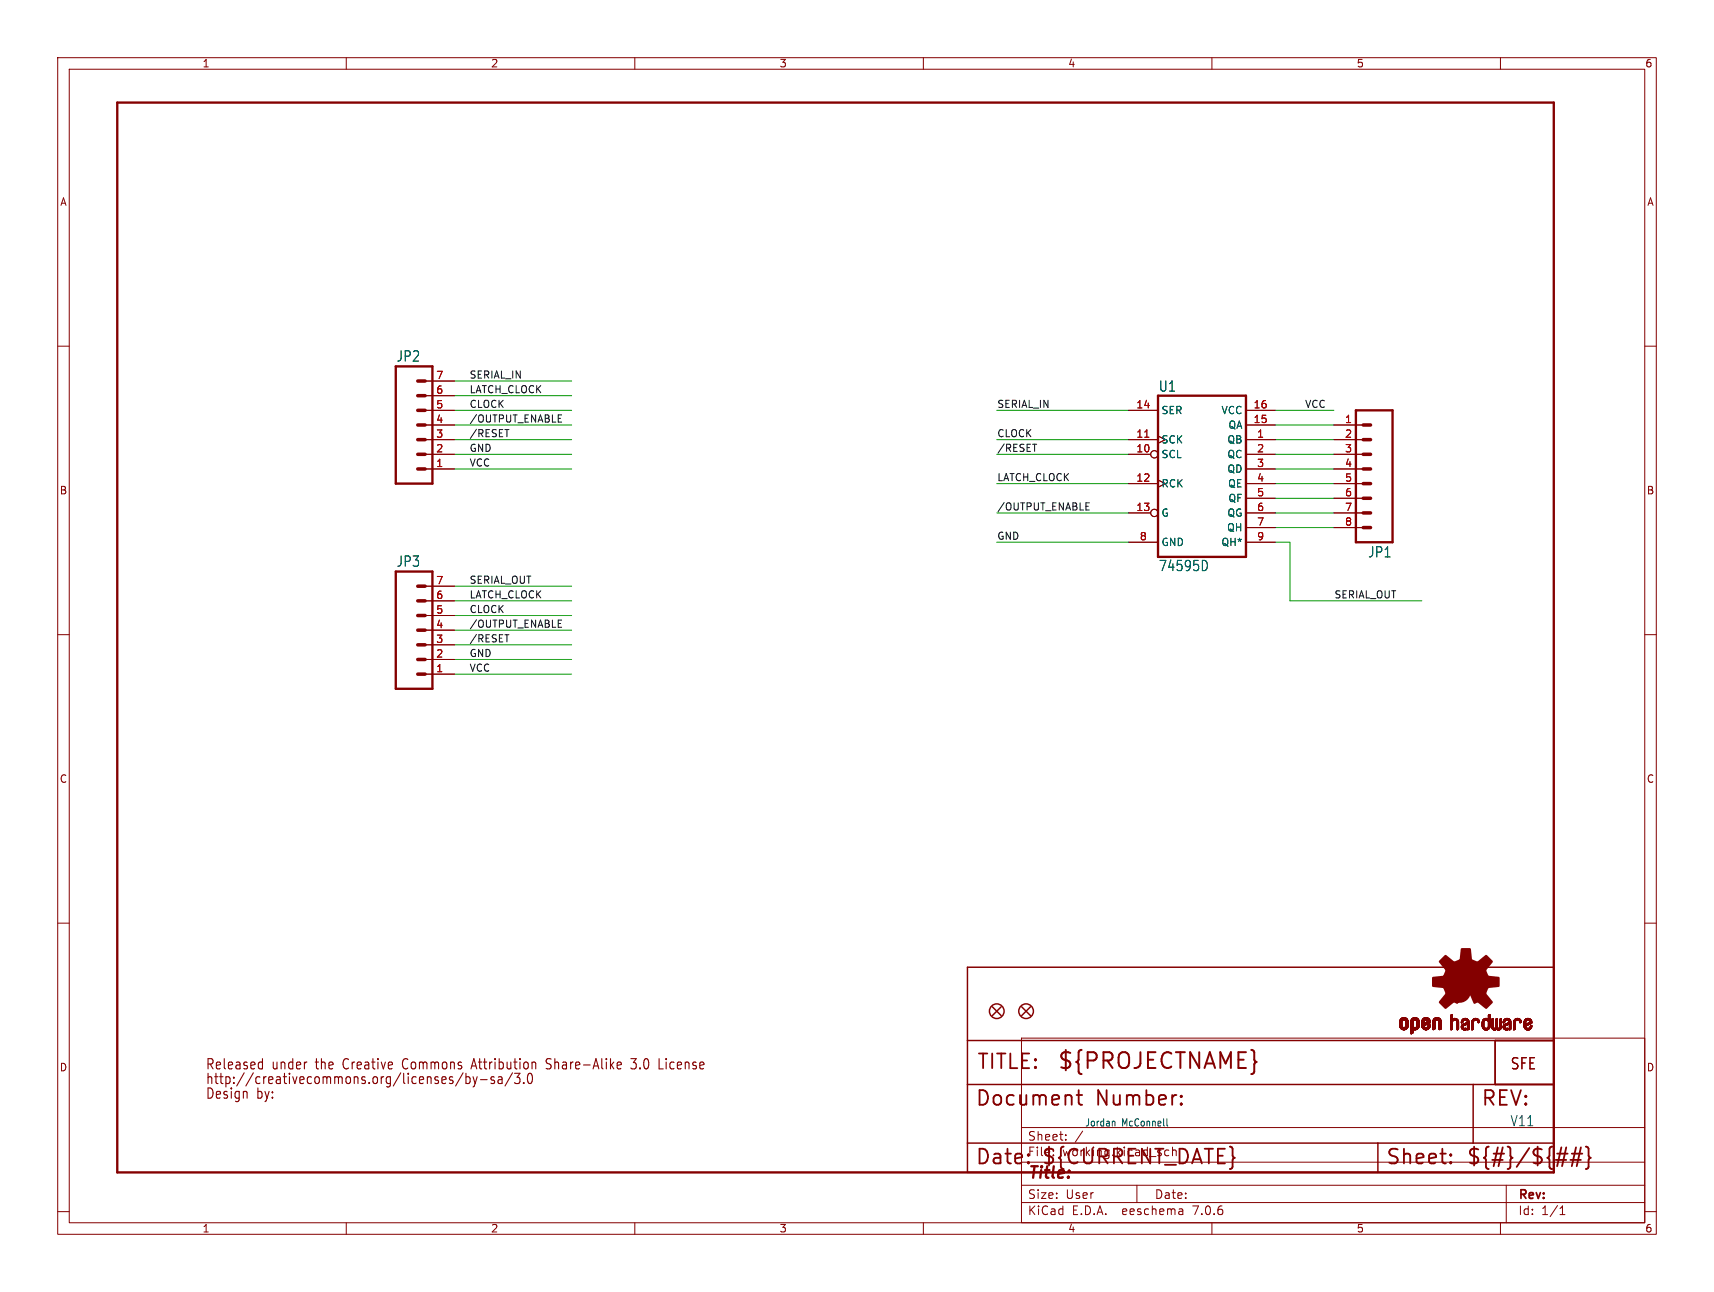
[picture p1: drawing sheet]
<svg xmlns="http://www.w3.org/2000/svg" width="297mm" height="224mm" viewBox="0 0 297 224" stroke-linecap="round" stroke-linejoin="round" font-family="sans-serif">
<defs><g id="words">
<text font-size="3.8" fill="#840000" x="183.1" y="185.7">${PROJECTNAME}</text>
<g font-size="3.5" fill="#840000">
<text x="169.2" y="185.7">TITLE:</text>
<text x="168.9" y="192.1">Document</text>
<text x="189.9" y="192.1">Number:</text>
<text x="256.5" y="192.1">REV:</text>
<text x="168.9" y="202.2">Date:</text>
<text x="180.3" y="202.2">${CURRENT_DATE}</text>
<text x="240" y="202.2">Sheet:</text>
<text x="254" y="202.2">${#}/${##}</text>
</g>
<text font-size="2.8" fill="#840000" x="178" y="204.8">Title:</text>
<text font-size="2.7" fill="#840000" x="261.6" y="185.6">SFE</text>
<g font-size="2.5" fill="#006464">
<text x="68.6" y="62.9">JP2</text>
<text x="200.7" y="68.1">U1</text>
<text x="68.6" y="98.4">JP3</text>
<text x="200.7" y="99.2">74595D</text>
<text x="237" y="96.8">JP1</text>
</g>
<g font-size="2.5" fill="#840000">
<text x="35.6" y="185.6">Released</text>
<text x="47.1" y="185.6">under</text>
<text x="54.9" y="185.6">the</text>
<text x="59.8" y="185.6">Creative</text>
<text x="70.4" y="185.6">Commons</text>
<text x="82.7" y="185.6">Attribution</text>
<text x="95.8" y="185.6">Share-Alike</text>
<text x="110.8" y="185.6">3.0</text>
<text x="115.8" y="185.6">License</text>
<text x="35.6" y="190.7">Design</text>
<text x="35.6" y="188.2">http://creativecommons.org/licenses/by-sa/3.0</text>
<text x="44.5" y="190.7">by:</text>
</g>
<text font-size="2.5" fill="#0000c2" x="261.6" y="195.3">V11</text>
<g font-size="2.1" fill="#840000">
<text x="178" y="197.9">Sheet:</text>
<text x="178" y="200.6">File:</text>
<text x="184.1" y="200.6">working.kicad_sch</text>
<text x="178" y="208">Size:</text>
<text x="184.7" y="208">User</text>
<text x="200" y="208">Date:</text>
<text x="263" y="208.2">Rev:</text>
<text x="178" y="210.8">KiCad</text>
<text x="185.7" y="210.8">E.D.A.</text>
<text x="194.6" y="210.8">eeschema</text>
<text x="207" y="210.8">7.0.6</text>
<text x="263" y="210.8">Id:</text>
<text x="267.1" y="210.8">1/1</text>
</g>
<g font-size="1.8" fill="#840000">
<text x="35" y="11.9">1</text>
<text x="85" y="11.9">2</text>
<text x="135" y="11.9">3</text>
<text x="185" y="11.9">4</text>
<text x="235" y="11.9">5</text>
<text x="285" y="11.9">6</text>
<text x="10.3" y="35.9">A</text>
<text x="285.3" y="35.9">A</text>
<text x="10.3" y="85.9">B</text>
<text x="285.3" y="85.9">B</text>
<text x="10.3" y="135.9">C</text>
<text x="285.3" y="135.9">C</text>
<text x="10.3" y="185.9">D</text>
<text x="285.3" y="185.9">D</text>
<text x="35" y="213.8">1</text>
<text x="85" y="213.8">2</text>
<text x="135" y="213.8">3</text>
<text x="185" y="213.8">4</text>
<text x="235" y="213.8">5</text>
<text x="285" y="213.8">6</text>
</g>
<g font-size="1.8" fill="#a90000">
<text x="75.5" y="65.8">7</text>
<text x="75.5" y="70.9">5</text>
<text x="75.5" y="68.3">6</text>
<text x="196.8" y="70.9">14</text>
<text x="217.1" y="70.9">16</text>
<text x="75.5" y="75.9">3</text>
<text x="75.5" y="73.4">4</text>
<text x="196.8" y="75.9">11</text>
<text x="217.1" y="73.4">15</text>
<text x="217.7" y="75.9">1</text>
<text x="233" y="73.4">1</text>
<text x="233" y="75.9">2</text>
<text x="75.5" y="81">1</text>
<text x="75.5" y="78.5">2</text>
<text x="196.8" y="78.5">10</text>
<text x="196.8" y="83.6">12</text>
<text x="217.7" y="78.5">2</text>
<text x="217.7" y="81">3</text>
<text x="217.7" y="83.6">4</text>
<text x="233" y="78.5">3</text>
<text x="233" y="81">4</text>
<text x="233" y="83.6">5</text>
<text x="196.8" y="88.6">13</text>
<text x="217.7" y="86.1">5</text>
<text x="217.7" y="88.6">6</text>
<text x="233" y="86.1">6</text>
<text x="233" y="88.6">7</text>
<text x="197.4" y="93.7">8</text>
<text x="217.7" y="91.2">7</text>
<text x="217.7" y="93.7">9</text>
<text x="233" y="91.2">8</text>
<text x="75.5" y="101.3">7</text>
<text x="75.5" y="106.4">5</text>
<text x="75.5" y="103.9">6</text>
<text x="75.5" y="111.5">3</text>
<text x="75.5" y="109">4</text>
<text x="75.5" y="116.6">1</text>
<text x="75.5" y="114">2</text>
</g>
<g font-size="1.8" fill="#006464">
<text x="201.2" y="72">SER</text>
<text x="211.6" y="72">VCC</text>
<text x="201.2" y="77.1">SCK</text>
<text x="212.6" y="77.1">QB</text>
<text x="212.8" y="74.5">QA</text>
<text x="201.2" y="79.6">SCL</text>
<text x="212.6" y="79.6">QC</text>
<text x="212.6" y="82.1">QD</text>
<text x="201.2" y="84.7">RCK</text>
<text x="201.2" y="89.8">G</text>
<text x="212.6" y="89.8">QG</text>
<text x="212.7" y="84.7">QE</text>
<text x="212.8" y="87.2">QF</text>
<text x="201.2" y="94.8">GND</text>
<text x="211.6" y="94.8">QH*</text>
<text x="212.5" y="92.3">QH</text>
</g>
<g font-size="1.8" fill="#0000c2">
<text x="188" y="195.3">Jordan</text>
<text x="194.4" y="195.3">McConnell</text>
</g>
<g font-size="1.7" fill="#0f0f0f">
<text x="81.3" y="65.7">SERIAL_IN</text>
<text x="81.3" y="70.8">CLOCK</text>
<text x="81.3" y="68.2">LATCH_CLOCK</text>
<text x="172.7" y="70.8">SERIAL_IN</text>
<text x="226.1" y="70.8">VCC</text>
<text x="81.3" y="75.9">/RESET</text>
<text x="81.3" y="73.3">/OUTPUT_ENABLE</text>
<text x="172.7" y="75.9">CLOCK</text>
<text x="81.3" y="80.9">VCC</text>
<text x="81.3" y="78.4">GND</text>
<text x="172.7" y="83.5">LATCH_CLOCK</text>
<text x="172.7" y="78.4">/RESET</text>
<text x="172.7" y="88.6">/OUTPUT_ENABLE</text>
<text x="172.7" y="93.6">GND</text>
<text x="81.3" y="101.3">SERIAL_OUT</text>
<text x="81.3" y="103.8">LATCH_CLOCK</text>
<text x="81.3" y="106.3">CLOCK</text>
<text x="231.1" y="103.8">SERIAL_OUT</text>
<text x="81.3" y="108.9">/OUTPUT_ENABLE</text>
<text x="81.3" y="114">GND</text>
<text x="81.3" y="111.4">/RESET</text>
<text x="81.3" y="116.5">VCC</text>
</g>
</g></defs>
<g fill="none" stroke="#840000" stroke-width=".17">
<path d="M10 10h277v203.9h-277zM12 12h273v199.9h-273zM60 10v2M110 10v2M160 10v2M210 10v2M260 10v2M10 60h2M285 60h2M73.7 76.2h5M73.7 78.7h5M73.7 71.1h5"/>
<path d="M73.7 73.7h5M73.7 68.6h5M73.7 66h5M195.6 76.2h5.1M195.6 78.7h3.8M195.6 71.1h5.1M215.9 76.2h5.1M215.9 78.7h5.1M215.9 71.1h5.1M215.9 73.7h5.1M231.1 76.2h5.1M231.1 78.7h5.1"/>
<path d="M231.1 73.7h5.1M73.7 81.3h5M195.6 83.8h5.1M195.6 88.9h3.8M195.6 94h5.1M200.7 83.2l1.2 .6-1.2 .7M215.9 83.8h5.1M215.9 88.9h5.1M215.9 81.3h5.1M215.9 86.4h5.1M215.9 91.4h5.1M215.9 94h5.1"/>
<path d="M231.1 83.8h5.1M231.1 88.9h5.1M231.1 81.3h5.1M231.1 86.4h5.1M231.1 91.4h5.1M10 110h2M73.7 116.8h5M73.7 114.3h5M73.7 111.8h5M73.7 109.2h5M73.7 106.7h5M73.7 104.1h5"/>
<path d="M73.7 101.6h5M285 110h2M10 160h2M285 160h2M177 179.9h108v32h-108zM177 195.4h108M184.7 197.5v.1M184.7 196.7v.1M187.6 196l-1.3 2M10 210h2M60 211.9v2M110 211.9v2"/>
<path d="M160 211.9v2M177 208.4h108M177 205.4h108M177 201.4h108M197 205.4v3M204.9 209.6l.1 .9M205 210.4l-.2 .1M205 209.9h-.2M210 211.9v2M260 211.9v2M261 205.4v6.5M270.3 210.5h.9"/>
<path d="M270.3 209.4l.4-.4v1.5M285 210h2"/>
<circle cx="200" cy="78.7" r=".63"/>
<circle cx="200" cy="88.9" r=".63"/>
</g>
<g fill="none" stroke="#840000" stroke-width=".25">
<path d="M167.6 167.6h101.6v35.6h-101.6zM172 174.5l1.5 1.5M173.5 174.5l-1.5 1.5M177 174.5l1.6 1.5M178.6 174.5l-1.6 1.5M167.6 188h101.6M167.6 180.3h101.6M167.6 198.1h101.6M238.8 198.1v5.1M255.3 188v10.1M259.1 180.3v7.7"/>
<circle cx="172.7" cy="175.3" r="1.27"/>
<circle cx="177.8" cy="175.3" r="1.27"/>
</g>
<g fill="none" stroke="#840000" stroke-width=".32">
<path d="M186.5 189.8h1M186.9 188.9v2.2l.1 .3 .5 .1M204.7 191.2l.1 .2-.1 .1M204.7 191.2l-.1 .2 .1 .1M204.7 189.9v.2M204.7 191.2v.3M204.7 189.9l.1 .1-.1 .1M204.7 189.9l-.1 .1 .1 .1M269.8 199.9h1.8M271.4 198.9l-.7 3.2M272.4 199.9h1.8M273.1 198.9l-.7 3.2"/>
<path d="M273.9 198.9l-.7 3.2M274.8 198.7l.3 .2 .2 .2v1.2l.3 .4-.3 .3v1.2l-.2 .3-.3 .1M178.2 201.4l.1 .1-.1 .1M251.4 201.4l.1 .1-.1 .1M251.4 201.4l-.1 .1 .1 .1M251.4 200.1v.2M251.4 201.4v.2M251.4 200.1l.1 .1-.1 .1M251.4 200.1l-.1 .1 .1 .1M269.6 201h1.8M272.1 201h1.8"/>
</g>
<path d="M20.3 17.8h248.9v185.4h-248.9zM68.6 63.5h6.3v20.3h-6.3zM200.7 68.6h15.2v27.9h-15.2zM234.9 71.1h6.4v22.9h-6.4zM68.6 99.1h6.3v20.3h-6.3z" fill="none" stroke="#840000" stroke-width=".41"/>
<path d="M198.4 75.8h.7" fill="none" stroke="#a90000" stroke-width=".17"/>
<path d="M208.7 97.1a1.03 1.03 0 0 1 0 1.8" fill="none" stroke="#006464" stroke-width=".17"/>
<g fill="none" stroke="#840000" stroke-width=".19">
<path d="M45 184.1l.5 .1M45.5 183.5v1.8M45.5 185.2l-.5 .1M80.2 185.9l-1.3 2.3M80.7 186v1.8M80.7 186.7l.5-.1 .3 .4v.5l-.2 .2h-.6M81.8 184.8h.7M82 186.6l.3 1.2M82.1 183.5l-.5 1.8M82.3 187.8l-.1 .4-.2 .2M82.7 186.6l-.4 1.2M83.3 187.1h1.1"/>
<path d="M85.6 186.7l-.3-.1a.31 .31 0 0 0-.2 .3 .31 .31 0 0 0 .2 .3h.2a.31 .31 0 0 1 .2 .3 .31 .31 0 0 1-.2 .3l-.4-.1M86.4 186.7h.5l.1 1.1M87 187l-.5 .1a.37 .37 0 0 0-.2 .4 .37 .37 0 0 0 .2 .3l.5-.1M88.8 185.9l-1.3 2.3M90.1 186l-.5 .7a.41 .41 0 0 1 .5 .3v.5l-.1 .2-.6 .1-.2-.2M90.7 187.6v.2M91.5 186.4l-.1 .7 .1 .5a.35 .35 0 0 0 .4 .2 .35 .35 0 0 0 .3-.3v-1.1M94.6 185.2l.6 .1M95.3 183.5h-.4l-.3 .3 .2 .4 .4 .2M107.4 184.1l.2 .1 .1 .3-.8 .2M107.6 185.2l-.2 .1M109.3 185.1l.2 .2 .6-.1"/>
<path d="M109.3 183.5h1l-.6 .7h.4M114.2 185.3h.7"/>
</g>
<g fill="#840000" stroke="#840000" stroke-width=".17">
<path d="M242.5 177.8h.4z"/>
<path d="M242.5 177.7l.4 .1z"/>
<path d="M242.5 177.7h.4z"/>
<path d="M242.5 177.6l.4 .1z"/>
<path d="M242.5 177.6h.4z"/>
<path d="M242.5 177.5l.4 .1z"/>
<path d="M242.5 177.5h.4z"/>
<path d="M242.5 177.4l.4 .1z"/>
<path d="M242.5 177.4h.4z"/>
<path d="M242.5 177.3l.4 .1z"/>
<path d="M242.5 177.3h.4z"/>
<path d="M242.5 177.2l.4 .1z"/>
<path d="M242.5 177.2h.4z"/>
<path d="M242.5 177.1l.4 .1z"/>
<path d="M242.5 177.1h.4z"/>
<path d="M242.5 177l.4 .1z"/>
<path d="M242.6 177.9h.4z"/>
<path d="M242.6 177.8l.3 .1z"/>
<path d="M242.6 177.8h.3z"/>
<path d="M242.6 177h.3z"/>
<path d="M242.6 177h.4z"/>
<path d="M242.6 178h.4z"/>
<path d="M242.6 177.9l.4 .1z"/>
<path d="M242.6 176.9l.4 .1z"/>
<path d="M242.6 176.9h.4z"/>
<path d="M242.6 178h.5z"/>
<path d="M242.6 176.8l.4 .1z"/>
<path d="M242.6 176.8h.5z"/>
<path d="M242.6 178.1h.5z"/>
<path d="M242.6 178l.5 .1z"/>
<path d="M242.6 178.1h.6z"/>
<path d="M242.6 176.8h.6z"/>
<path d="M242.6 178.1h1.3z"/>
<path d="M242.6 176.7l1.3 .1z"/>
<path d="M242.6 176.7h1.3z"/>
<path d="M242.7 178.2h1.2z"/>
<path d="M242.7 178.1l1.2 .1z"/>
<path d="M242.7 176.7h1.2z"/>
<path d="M242.7 176.6l1.1 .1z"/>
<path d="M242.7 178.2h1.1z"/>
<path d="M242.7 176.6h1.1z"/>
<path d="M242.7 178.2l1.1 .1z"/>
<path d="M242.7 178.3h1.1z"/>
<path d="M242.8 178.3h1z"/>
<path d="M242.8 176.6h1z"/>
<path d="M242.8 176.5l1 .1z"/>
<path d="M242.8 176.5h1z"/>
<path d="M242.8 178.3h.9z"/>
<path d="M242.8 176.5h.9z"/>
<path d="M242.8 178.3l.9 .1z"/>
<path d="M242.8 178.4h.9z"/>
<path d="M242.9 176.5h.8z"/>
<path d="M242.9 178.4h.8z"/>
<path d="M242.9 178.4h.7z"/>
<path d="M242.9 176.4l.7 .1z"/>
<path d="M242.9 176.4h.7z"/>
<path d="M243 178.4h.6z"/>
<path d="M243 176.4h.6z"/>
<path d="M243 178.4l.5 .1z"/>
<path d="M243 176.4h.5z"/>
<path d="M243.1 178.5h.4z"/>
<path d="M243.1 176.4h.4z"/>
<path d="M243.1 178.5h.3z"/>
<path d="M243.1 176.4h.3z"/>
<path d="M243.2 178.5h.2z"/>
<path d="M243.2 176.4h.2z"/>
<path d="M243.3 176.8h.6z"/>
<path d="M243.4 178.1h.5z"/>
<path d="M243.4 176.8h.5z"/>
<path d="M243.4 178l.5 .1z"/>
<path d="M243.5 178h.5z"/>
<path d="M243.5 176.8h.4z"/>
<path d="M243.5 176.8h.5z"/>
<path d="M243.5 176.8l.5 .1z"/>
<path d="M243.5 176.9h.5z"/>
<path d="M243.6 177.9l.4 .1z"/>
<path d="M243.6 176.9h.4z"/>
<path d="M243.6 177.9h.4z"/>
<path d="M243.6 177h.4z"/>
<path d="M243.6 176.9l.4 .1z"/>
<path d="M243.6 177.8l.4 .1z"/>
<path d="M243.6 177.8h.4z"/>
<path d="M243.6 177.7l.4 .1z"/>
<path d="M243.6 177.7h.4z"/>
<path d="M243.6 177.6l.4 .1z"/>
<path d="M243.6 177.6h.4z"/>
<path d="M243.6 177.5l.4 .1z"/>
<path d="M243.6 177.5h.4z"/>
<path d="M243.6 177.4l.4 .1z"/>
<path d="M243.6 177.4h.4z"/>
<path d="M243.6 177.3l.4 .1z"/>
<path d="M243.6 177.3h.4z"/>
<path d="M243.6 177.2l.4 .1z"/>
<path d="M243.6 177.2h.4z"/>
<path d="M243.6 177.1l.4 .1z"/>
<path d="M243.6 177.1h.4z"/>
<path d="M243.6 177l.4 .1z"/>
<path d="M244.5 179.1h.2z"/>
<path d="M244.5 179.1h.3z"/>
<path d="M244.5 179l.3 .1z"/>
<path d="M244.5 179h.3z"/>
<path d="M244.5 178.9l.3 .1z"/>
<path d="M244.5 178.9h.3z"/>
<path d="M244.5 178.8l.3 .1z"/>
<path d="M244.5 178.8h.3z"/>
<path d="M244.5 178.7l.3 .1z"/>
<path d="M244.5 178.7h.3z"/>
<path d="M244.5 178.6l.3 .1z"/>
<path d="M244.5 178.6h.3z"/>
<path d="M244.5 178.5l.3 .1z"/>
<path d="M244.5 178.5h.3z"/>
<path d="M244.5 178.5h.4z"/>
<path d="M244.5 178.4l.4 .1z"/>
<path d="M244.5 178.4h1z"/>
<path d="M244.5 178.4h1.1z"/>
<path d="M244.5 178.3l1.1 .1z"/>
<path d="M244.5 178.3h1.2z"/>
<path d="M244.5 178.2l1.3 .1z"/>
<path d="M244.5 178.2h1.3z"/>
<path d="M244.5 178.1l1.3 .1z"/>
<path d="M244.5 178.1h1.3z"/>
<path d="M244.5 178.1h.6z"/>
<path d="M244.5 178.1h.5z"/>
<path d="M244.5 178l.5 .1z"/>
<path d="M244.5 178h.5z"/>
<path d="M244.5 178h.4z"/>
<path d="M244.5 177.9l.4 .1z"/>
<path d="M244.5 177.9h.4z"/>
<path d="M244.5 177.9h.3z"/>
<path d="M244.5 177.8l.3 .1z"/>
<path d="M244.5 177.8h.3z"/>
<path d="M244.5 177.7l.3 .1z"/>
<path d="M244.5 177.7h.3z"/>
<path d="M244.5 177.6l.3 .1z"/>
<path d="M244.5 177.6h.3z"/>
<path d="M244.5 177.5l.3 .1z"/>
<path d="M244.5 177.5h.3z"/>
<path d="M244.5 177.4l.3 .1z"/>
<path d="M244.5 177.4h.3z"/>
<path d="M244.5 177.3l.3 .1z"/>
<path d="M244.5 177.3h.3z"/>
<path d="M244.5 177.2l.3 .1z"/>
<path d="M244.5 177.2h.3z"/>
<path d="M244.5 177.1l.3 .1z"/>
<path d="M244.5 177.1h.3z"/>
<path d="M244.5 177l.3 .1z"/>
<path d="M244.5 177h.3z"/>
<path d="M244.5 177h.4z"/>
<path d="M244.5 176.9l.4 .1z"/>
<path d="M244.5 179.2h.1z"/>
<path d="M244.5 179.1l.1 .1z"/>
<path d="M244.5 176.9h.4z"/>
<path d="M244.5 176.8l.5 .1z"/>
<path d="M244.5 176.8h.5z"/>
<path d="M244.5 176.8h.6z"/>
<path d="M244.5 176.7l1.3 .1z"/>
<path d="M244.5 176.7h1.3z"/>
<path d="M244.6 176.7h1.2z"/>
<path d="M244.6 176.6l1.2 .1z"/>
<path d="M244.6 176.6h1.2z"/>
<path d="M244.6 176.6h1.1z"/>
<path d="M244.7 176.6h1z"/>
<path d="M244.7 176.5l1 .1z"/>
<path d="M244.7 176.5h1z"/>
<path d="M244.7 176.5h.9z"/>
<path d="M244.8 176.5h.8z"/>
<path d="M244.8 176.4l.7 .1z"/>
<path d="M244.8 176.4h.7z"/>
<path d="M244.9 176.4h.6z"/>
<path d="M244.9 178.4l.5 .1z"/>
<path d="M244.9 176.4h.5z"/>
<path d="M245 178.5h.4z"/>
<path d="M245 176.4h.4z"/>
<path d="M245 176.4h.3z"/>
<path d="M245.1 178.5h.2z"/>
<path d="M245.1 176.4h.2z"/>
<path d="M245.2 176.8h.6z"/>
<path d="M245.3 178.1h.5z"/>
<path d="M245.3 178.1h.6z"/>
<path d="M245.3 176.8h.6z"/>
<path d="M245.4 178l.5 .1z"/>
<path d="M245.4 176.8h.5z"/>
<path d="M245.4 178h.5z"/>
<path d="M245.4 176.8l.5 .1z"/>
<path d="M245.4 176.9h.5z"/>
<path d="M245.5 178h.4z"/>
<path d="M245.5 177.9l.4 .1z"/>
<path d="M245.5 176.9h.4z"/>
<path d="M245.5 177.9h.4z"/>
<path d="M245.5 177h.4z"/>
<path d="M245.5 176.9l.4 .1z"/>
<path d="M245.5 177.8l.4 .1z"/>
<path d="M245.5 177.8h.4z"/>
<path d="M245.5 177.1h.4z"/>
<path d="M245.5 177l.4 .1z"/>
<path d="M245.5 177.7l.4 .1z"/>
<path d="M245.5 177.7h.4z"/>
<path d="M245.5 177.6l.4 .1z"/>
<path d="M245.5 177.6h.4z"/>
<path d="M245.5 177.5l.4 .1z"/>
<path d="M245.5 177.5h.4z"/>
<path d="M245.5 177.4l.4 .1z"/>
<path d="M245.5 177.4h.4z"/>
<path d="M245.5 177.3l.4 .1z"/>
<path d="M245.5 177.3h.4z"/>
<path d="M245.5 177.2l.4 .1z"/>
<path d="M245.5 177.2h.4z"/>
<path d="M245.5 177.1l.4 .1z"/>
<path d="M246.4 177.9h.4z"/>
<path d="M246.4 177.8l.4 .1z"/>
<path d="M246.4 177.8h.4z"/>
<path d="M246.4 177.7l.4 .1z"/>
<path d="M246.4 177.7h.5z"/>
<path d="M246.4 177.7h.6z"/>
<path d="M246.4 177.6l.7 .1z"/>
<path d="M246.4 177.6h.7z"/>
<path d="M246.4 177.6h.8z"/>
<path d="M246.4 177.6h.9z"/>
<path d="M246.4 177.5l.9 .1z"/>
<path d="M246.4 177.5h.9z"/>
<path d="M246.4 177.5h1z"/>
<path d="M246.4 177.5h1.1z"/>
<path d="M246.4 177.4l1.1 .1z"/>
<path d="M246.4 177.4h1.1z"/>
<path d="M246.4 177.4h1.2z"/>
<path d="M246.4 177.4h1.3z"/>
<path d="M246.4 177.3l1.3 .1z"/>
<path d="M246.4 177.3h1.3z"/>
<path d="M246.4 177.3h1.4z"/>
<path d="M246.4 177.3h.4z"/>
<path d="M246.4 177.3h.3z"/>
<path d="M246.4 177.2l.3 .1z"/>
<path d="M246.4 177.2h.3z"/>
<path d="M246.4 177.1l.3 .1z"/>
<path d="M246.4 177.1h.3z"/>
<path d="M246.4 177.1h.4z"/>
<path d="M246.4 177l.4 .1z"/>
<path d="M246.4 177h.4z"/>
<path d="M246.4 176.9l.4 .1z"/>
<path d="M246.4 178h.5z"/>
<path d="M246.4 178h.4z"/>
<path d="M246.4 177.9l.4 .1z"/>
<path d="M246.4 176.9h.4z"/>
<path d="M246.4 176.9h.5z"/>
<path d="M246.4 176.8l.5 .1z"/>
<path d="M246.4 176.8h.5z"/>
<path d="M246.4 178l.5 .1z"/>
<path d="M246.4 178.1h.6z"/>
<path d="M246.4 176.8h.6z"/>
<path d="M246.4 178.1h1.3z"/>
<path d="M246.5 178.1h1.2z"/>
<path d="M246.5 176.7l1.2 .1z"/>
<path d="M246.5 176.7h1.2z"/>
<path d="M246.5 178.2h1.2z"/>
<path d="M246.5 178.1l1.2 .1z"/>
<path d="M246.5 178.2h1.1z"/>
<path d="M246.5 176.6l1.2 .1z"/>
<path d="M246.5 178.2l1.1 .1z"/>
<path d="M246.5 176.6h1.2z"/>
<path d="M246.6 178.3h1z"/>
<path d="M246.6 176.6h1z"/>
<path d="M246.6 176.5l1 .1z"/>
<path d="M246.6 176.5h1z"/>
<path d="M246.6 178.3l.9 .1z"/>
<path d="M246.7 176.5h.9z"/>
<path d="M246.7 178.4h.8z"/>
<path d="M246.7 176.5h.8z"/>
<path d="M246.7 176.4l.8 .1z"/>
<path d="M246.7 176.4h.7z"/>
<path d="M246.8 178.4h.6z"/>
<path d="M246.8 176.4h.6z"/>
<path d="M246.8 178.4l.6 .1z"/>
<path d="M246.8 177.3h1z"/>
<path d="M246.9 177.3h.9z"/>
<path d="M246.9 176.4h.4z"/>
<path d="M246.9 178.5h.4z"/>
<path d="M246.9 178.5h.3z"/>
<path d="M247 178.5h.2z"/>
<path d="M247 177.3h.8z"/>
<path d="M247 176.4h.2z"/>
<path d="M247 177.2l.8 .1z"/>
<path d="M247 177.2h.8z"/>
<path d="M247.1 177.2h.7z"/>
<path d="M247.2 177.2h.6z"/>
<path d="M247.2 176.8h.5z"/>
<path d="M247.2 178.1h.5z"/>
<path d="M247.2 176.8h.6z"/>
<path d="M247.2 177.1l.6 .1z"/>
<path d="M247.2 177.1h.6z"/>
<path d="M247.3 178l.5 .1z"/>
<path d="M247.3 177.1h.5z"/>
<path d="M247.3 176.8h.5z"/>
<path d="M247.3 178h.5z"/>
<path d="M247.3 176.8l.5 .1z"/>
<path d="M247.3 176.9h.5z"/>
<path d="M247.4 178h.4z"/>
<path d="M247.4 176.9h.4z"/>
<path d="M247.4 177.1h.4z"/>
<path d="M247.4 177.9l.4 .1z"/>
<path d="M247.4 177.9h.4z"/>
<path d="M247.4 177l.4 .1z"/>
<path d="M247.4 177h.4z"/>
<path d="M247.4 176.9l.4 .1z"/>
<path d="M247.4 177.8l.4 .1z"/>
<path d="M247.4 177.8h.4z"/>
<path d="M247.5 177.8h.3z"/>
<path d="M247.5 177.7l.3 .1z"/>
<path d="M247.5 177.7h.3z"/>
<path d="M247.6 177.6l.2 .1z"/>
<path d="M247.6 177.6h.2z"/>
<path d="M247.7 177.6h.1z"/>
<path d="M248.3 178.4h.2z"/>
<path d="M248.3 178.4h.3z"/>
<path d="M248.3 178.3l.3 .1z"/>
<path d="M248.3 178.3h.3z"/>
<path d="M248.3 178.3h.4z"/>
<path d="M248.3 178.2l.4 .1z"/>
<path d="M248.3 178.2h.4z"/>
<path d="M248.3 178.1l.4 .1z"/>
<path d="M248.3 178.1h.4z"/>
<path d="M248.3 178l.4 .1z"/>
<path d="M248.3 178h.4z"/>
<path d="M248.3 177.9l.4 .1z"/>
<path d="M248.3 177.9h.4z"/>
<path d="M248.3 177.8l.4 .1z"/>
<path d="M248.3 177.8h.4z"/>
<path d="M248.3 177.7l.4 .1z"/>
<path d="M248.3 177.7h.4z"/>
<path d="M248.3 177.6l.4 .1z"/>
<path d="M248.3 177.6h.4z"/>
<path d="M248.3 177.5l.4 .1z"/>
<path d="M248.3 177.5h.4z"/>
<path d="M248.3 177.4l.4 .1z"/>
<path d="M248.3 177.4h.4z"/>
<path d="M248.3 177.3l.4 .1z"/>
<path d="M248.3 177.3h.4z"/>
<path d="M248.3 177.2l.4 .1z"/>
<path d="M248.3 177.2h.4z"/>
<path d="M248.3 177.1l.4 .1z"/>
<path d="M248.3 177.1h.4z"/>
<path d="M248.3 177l.4 .1z"/>
<path d="M248.3 177h.4z"/>
<path d="M248.3 176.9l.4 .1z"/>
<path d="M248.3 178.4l.1 .1z"/>
<path d="M248.3 176.9h.4z"/>
<path d="M248.3 178.5h.1z"/>
<path d="M248.3 176.9h.5z"/>
<path d="M248.3 176.8l.5 .1z"/>
<path d="M248.3 176.8h.5z"/>
<path d="M248.3 176.8h.6z"/>
<path d="M248.4 176.8h.6z"/>
<path d="M248.4 176.7l1.3 .1z"/>
<path d="M248.4 176.7h1.3z"/>
<path d="M248.4 176.7h1.2z"/>
<path d="M248.4 176.6l1.2 .1z"/>
<path d="M248.4 176.6h1.2z"/>
<path d="M248.5 176.6h1.1z"/>
<path d="M248.5 176.6h1z"/>
<path d="M248.5 176.5l1 .1z"/>
<path d="M248.5 176.5h1z"/>
<path d="M248.6 176.5h.8z"/>
<path d="M248.6 176.4l.8 .1z"/>
<path d="M248.7 176.4h.6z"/>
<path d="M248.8 176.4h.4z"/>
<path d="M248.9 176.4h.3z"/>
<path d="M248.9 176.4h.2z"/>
<path d="M249.1 176.8h.6z"/>
<path d="M249.2 176.8h.5z"/>
<path d="M249.2 176.8l.5 .1z"/>
<path d="M249.3 176.9h.4z"/>
<path d="M249.3 176.9l.4 .1z"/>
<path d="M249.3 177h.4z"/>
<path d="M249.3 178.4h.3z"/>
<path d="M249.3 178.4h.4z"/>
<path d="M249.3 178.3l.4 .1z"/>
<path d="M249.3 178.3h.4z"/>
<path d="M249.3 178.3h.5z"/>
<path d="M249.3 178.2l.5 .1z"/>
<path d="M249.3 178.2h.5z"/>
<path d="M249.3 178.1l.5 .1z"/>
<path d="M249.3 178.1h.5z"/>
<path d="M249.3 178l.5 .1z"/>
<path d="M249.3 178h.5z"/>
<path d="M249.3 177.9l.5 .1z"/>
<path d="M249.3 177.9h.5z"/>
<path d="M249.3 177.8l.5 .1z"/>
<path d="M249.3 177.8h.5z"/>
<path d="M249.3 177.7l.5 .1z"/>
<path d="M249.3 177.7h.5z"/>
<path d="M249.3 177.6l.5 .1z"/>
<path d="M249.3 177.6h.5z"/>
<path d="M249.3 177.5l.5 .1z"/>
<path d="M249.3 177.5h.5z"/>
<path d="M249.3 177.4l.5 .1z"/>
<path d="M249.3 177.4h.5z"/>
<path d="M249.3 177.3l.5 .1z"/>
<path d="M249.3 177.3h.5z"/>
<path d="M249.3 177.2l.5 .1z"/>
<path d="M249.3 177.2h.5z"/>
<path d="M249.3 177.1l.5 .1z"/>
<path d="M249.3 177.1h.5z"/>
<path d="M249.3 177l.5 .1z"/>
<path d="M249.3 177h.5z"/>
<path d="M249.4 178.4h.2z"/>
<path d="M249.4 178.4l.1 .1z"/>
<path d="M249.4 178.5h.1z"/>
<path d="M251.4 178.5h.1z"/>
<path d="M251.4 178.4l.2 .1z"/>
<path d="M251.4 176h.3z"/>
<path d="M251.4 178.4h.2z"/>
<path d="M251.4 178.4h.3z"/>
<path d="M251.4 178.3l.3 .1z"/>
<path d="M251.4 178.3h.3z"/>
<path d="M251.4 178.2l.3 .1z"/>
<path d="M251.4 178.2h.3z"/>
<path d="M251.4 178.1l.3 .1z"/>
<path d="M251.4 178.1h.3z"/>
<path d="M251.4 178l.3 .1z"/>
<path d="M251.4 178h.3z"/>
<path d="M251.4 177.9l.3 .1z"/>
<path d="M251.4 177.9h.3z"/>
<path d="M251.4 177.8l.3 .1z"/>
<path d="M251.4 177.8h.3z"/>
<path d="M251.4 177.7l.3 .1z"/>
<path d="M251.4 177.7h.3z"/>
<path d="M251.4 177.6l.3 .1z"/>
<path d="M251.4 177.6h.3z"/>
<path d="M251.4 177.5l.3 .1z"/>
<path d="M251.4 177.5h.3z"/>
<path d="M251.4 177.4l.3 .1z"/>
<path d="M251.4 177.4h.3z"/>
<path d="M251.4 177.3l.3 .1z"/>
<path d="M251.4 177.3h.3z"/>
<path d="M251.4 177.2l.3 .1z"/>
<path d="M251.4 177.2h.3z"/>
<path d="M251.4 177.1l.3 .1z"/>
<path d="M251.4 177.1h.3z"/>
<path d="M251.4 177l.3 .1z"/>
<path d="M251.4 177h.3z"/>
<path d="M251.4 177h.4z"/>
<path d="M251.4 176.9l.4 .1z"/>
<path d="M251.4 176.9h.4z"/>
<path d="M251.4 176.9h.5z"/>
<path d="M251.4 176.8l.5 .1z"/>
<path d="M251.4 176.8h.5z"/>
<path d="M251.4 176.8h.6z"/>
<path d="M251.4 176.8h1.2z"/>
<path d="M251.4 176.7l1.2 .1z"/>
<path d="M251.4 176.7h1.2z"/>
<path d="M251.4 176.7h1.1z"/>
<path d="M251.4 176.6l1.1 .1z"/>
<path d="M251.4 176.6h1.1z"/>
<path d="M251.4 176.6h1z"/>
<path d="M251.4 176.6h.3z"/>
<path d="M251.4 176.5l.3 .1z"/>
<path d="M251.4 176.5h.3z"/>
<path d="M251.4 176.4l.3 .1z"/>
<path d="M251.4 176.4h.3z"/>
<path d="M251.4 176.3l.3 .1z"/>
<path d="M251.4 176.3h.3z"/>
<path d="M251.4 176.2l.3 .1z"/>
<path d="M251.4 176.2h.3z"/>
<path d="M251.4 176.1l.3 .1z"/>
<path d="M251.4 176.1h.3z"/>
<path d="M251.4 176l.3 .1z"/>
<path d="M251.4 175.9l.3 .1z"/>
<path d="M251.4 175.9h.3z"/>
<path d="M251.5 175.9h.2z"/>
<path d="M251.5 175.8l.2 .1z"/>
<path d="M251.8 176.6h.6z"/>
<path d="M251.8 176.5l.6 .1z"/>
<path d="M251.8 176.5h.5z"/>
<path d="M251.9 176.5h.4z"/>
<path d="M252 176.5h.1z"/>
<path d="M252.1 176.8h.5z"/>
<path d="M252.2 176.8h.4z"/>
<path d="M252.3 176.8h.4z"/>
<path d="M252.3 176.8l.4 .1z"/>
<path d="M252.3 176.9h.4z"/>
<path d="M252.4 176.9h.3z"/>
<path d="M252.4 177h.3z"/>
<path d="M252.4 176.9l.3 .1z"/>
<path d="M252.5 177.1h.2z"/>
<path d="M252.5 177l.2 .1z"/>
<path d="M252.5 177.2h.2z"/>
<path d="M252.5 177.1l.2 .1z"/>
<path d="M252.5 178.5h.1z"/>
<path d="M252.5 178.4l.2 .1z"/>
<path d="M252.5 178.4h.2z"/>
<path d="M252.5 178.3l.2 .1z"/>
<path d="M252.5 178.3h.2z"/>
<path d="M252.5 178.2l.2 .1z"/>
<path d="M252.5 178.2h.2z"/>
<path d="M252.5 178.1l.2 .1z"/>
<path d="M252.5 178.1h.2z"/>
<path d="M252.5 178l.2 .1z"/>
<path d="M252.5 178h.2z"/>
<path d="M252.5 177.9l.2 .1z"/>
<path d="M252.5 177.9h.2z"/>
<path d="M252.5 177.8l.2 .1z"/>
<path d="M252.5 177.8h.2z"/>
<path d="M252.5 177.7l.2 .1z"/>
<path d="M252.5 177.7h.2z"/>
<path d="M252.5 177.6l.2 .1z"/>
<path d="M252.5 177.6h.2z"/>
<path d="M252.5 177.5l.2 .1z"/>
<path d="M252.5 177.5h.2z"/>
<path d="M252.5 177.4l.2 .1z"/>
<path d="M252.5 177.4h.2z"/>
<path d="M252.5 177.3l.2 .1z"/>
<path d="M252.5 177.3h.2z"/>
<path d="M252.5 177.2l.2 .1z"/>
<path d="M253.2 178.1h.3z"/>
<path d="M253.2 178l.3 .1z"/>
<path d="M253.2 178h.3z"/>
<path d="M253.2 177.9l.3 .1z"/>
<path d="M253.2 177.9h.3z"/>
<path d="M253.2 177.3h.2z"/>
<path d="M253.2 177.2l.2 .1z"/>
<path d="M253.2 177.2h.2z"/>
<path d="M253.2 177.2h.3z"/>
<path d="M253.2 177.1l.3 .1z"/>
<path d="M253.2 177.1h.3z"/>
<path d="M253.2 178.1h.4z"/>
<path d="M253.2 177.8l.4 .1z"/>
<path d="M253.2 177.8h.4z"/>
<path d="M253.2 177.3h.1z"/>
<path d="M253.2 178.2h.4z"/>
<path d="M253.2 178.1l.4 .1z"/>
<path d="M253.2 177l.3 .1z"/>
<path d="M253.2 177h.3z"/>
<path d="M253.2 178.2h.5z"/>
<path d="M253.2 177.8h.5z"/>
<path d="M253.2 177.7l.5 .1z"/>
<path d="M253.2 177.7h.6z"/>
<path d="M253.2 177h.4z"/>
<path d="M253.2 176.9l.4 .1z"/>
<path d="M253.2 176.9h.4z"/>
<path d="M253.3 178.2l.8 .1z"/>
<path d="M253.3 178.2h.4z"/>
<path d="M253.3 177.7h.5z"/>
<path d="M253.3 176.9h.3z"/>
<path d="M253.3 178.3h.8z"/>
<path d="M253.3 176.9h.4z"/>
<path d="M253.3 177.7h.6z"/>
<path d="M253.3 176.8l.4 .1z"/>
<path d="M253.3 177.6l.7 .1z"/>
<path d="M253.3 176.8h.4z"/>
<path d="M253.3 176.8h.5z"/>
<path d="M253.3 177.6h.7z"/>
<path d="M253.3 176.8h.6z"/>
<path d="M253.3 178.3l.8 .1z"/>
<path d="M253.3 176.8h1.1z"/>
<path d="M253.4 178.4h.7z"/>
<path d="M253.4 177.6h.6z"/>
<path d="M253.4 176.8h1z"/>
<path d="M253.4 177.6h.7z"/>
<path d="M253.4 176.7l1 .1z"/>
<path d="M253.4 176.7h1z"/>
<path d="M253.4 177.6h.8z"/>
<path d="M253.4 176.7h.9z"/>
<path d="M253.4 177.5l.8 .1z"/>
<path d="M253.5 176.7h.8z"/>
<path d="M253.5 178.4h.6z"/>
<path d="M253.5 176.6l.8 .1z"/>
<path d="M253.5 177.5h1.1z"/>
<path d="M253.5 176.6h.8z"/>
<path d="M253.5 178.4l.6 .1z"/>
<path d="M253.5 178.5h.6z"/>
<path d="M253.5 176.6h.7z"/>
<path d="M253.6 177.5h1z"/>
<path d="M253.6 178.5h.5z"/>
<path d="M253.6 176.6h.6z"/>
<path d="M253.6 178.5h.4z"/>
<path d="M253.6 176.5l.6 .1z"/>
<path d="M253.6 176.5h.5z"/>
<path d="M253.7 177.5h.9z"/>
<path d="M253.7 176.5h.4z"/>
<path d="M253.7 177.4l.9 .1z"/>
<path d="M253.7 177.4h.9z"/>
<path d="M253.8 177.4h.8z"/>
<path d="M253.8 178.2h.2z"/>
<path d="M253.8 176.5h.2z"/>
<path d="M253.9 178.2h.1z"/>
<path d="M253.9 177.4h.7z"/>
<path d="M253.9 177.3l.7 .1z"/>
<path d="M253.9 176.8h.6z"/>
<path d="M253.9 177.3h.7z"/>
<path d="M254 176.8h.5z"/>
<path d="M254 177.3h.6z"/>
<path d="M254.1 176.8h.4z"/>
<path d="M254.1 177.3h.5z"/>
<path d="M254.1 176.8l.4 .1z"/>
<path d="M254.1 176.9h.4z"/>
<path d="M254.2 176.9h.3z"/>
<path d="M254.2 177.2l.4 .1z"/>
<path d="M254.2 177.2h.4z"/>
<path d="M254.2 176.9l.3 .1z"/>
<path d="M254.2 177h.3z"/>
<path d="M254.2 177.5l.4 .1z"/>
<path d="M254.2 177h.4z"/>
<path d="M254.2 177.6h.4z"/>
<path d="M254.3 177.6h.3z"/>
<path d="M254.3 177.2h.3z"/>
<path d="M254.3 177.1h.3z"/>
<path d="M254.3 177l.3 .1z"/>
<path d="M254.3 178.5h.1z"/>
<path d="M254.3 178.4l.2 .1z"/>
<path d="M254.3 178.4h.2z"/>
<path d="M254.3 178.4h.3z"/>
<path d="M254.3 178.3l.3 .1z"/>
<path d="M254.3 178.3h.3z"/>
<path d="M254.3 178.2l.3 .1z"/>
<path d="M254.3 178.2h.3z"/>
<path d="M254.3 178.1l.3 .1z"/>
<path d="M254.3 178.1h.3z"/>
<path d="M254.3 178l.3 .1z"/>
<path d="M254.3 178h.3z"/>
<path d="M254.3 177.9l.3 .1z"/>
<path d="M254.3 177.9h.3z"/>
<path d="M254.3 177.8l.3 .1z"/>
<path d="M254.3 177.8h.3z"/>
<path d="M254.3 177.7l.3 .1z"/>
<path d="M254.3 177.7h.3z"/>
<path d="M254.3 177.6l.3 .1z"/>
<path d="M254.3 177.1l.3 .1z"/>
<path d="M255 178.5h.1z"/>
<path d="M255 178.5h.2z"/>
<path d="M255 178.4l.2 .1z"/>
<path d="M255 178.4h.2z"/>
<path d="M255 178.4h.3z"/>
<path d="M255 178.3l.3 .1z"/>
<path d="M255 178.3h.3z"/>
<path d="M255 178.2l.3 .1z"/>
<path d="M255 178.2h.3z"/>
<path d="M255 178.1l.3 .1z"/>
<path d="M255 178.1h.3z"/>
<path d="M255 178l.3 .1z"/>
<path d="M255 178h.3z"/>
<path d="M255 177.9l.3 .1z"/>
<path d="M255 177.9h.3z"/>
<path d="M255 177.8l.3 .1z"/>
<path d="M255 177.8h.3z"/>
<path d="M255 177.7l.3 .1z"/>
<path d="M255 177.7h.3z"/>
<path d="M255 177.6l.3 .1z"/>
<path d="M255 177.6h.3z"/>
<path d="M255 177.5l.3 .1z"/>
<path d="M255 177.5h.3z"/>
<path d="M255 177.4l.3 .1z"/>
<path d="M255 177.4h.3z"/>
<path d="M255 177.3l.3 .1z"/>
<path d="M255 177.3h.3z"/>
<path d="M255 177.2l.3 .1z"/>
<path d="M255 177.2h.3z"/>
<path d="M255 177.1l.3 .1z"/>
<path d="M255 177.1h.3z"/>
<path d="M255 177l.3 .1z"/>
<path d="M255 177h.3z"/>
<path d="M255 177h.4z"/>
<path d="M255.1 176.9l.3 .1z"/>
<path d="M255.1 176.9h.3z"/>
<path d="M255.1 176.9h.4z"/>
<path d="M255.1 176.8l.4 .1z"/>
<path d="M255.1 176.8h.4z"/>
<path d="M255.1 176.8h.5z"/>
<path d="M255.1 176.8h.6z"/>
<path d="M255.2 176.8h1.1z"/>
<path d="M255.2 176.8h1z"/>
<path d="M255.2 176.7l1 .1z"/>
<path d="M255.2 176.7h1z"/>
<path d="M255.3 176.7h.8z"/>
<path d="M255.3 176.6l.8 .1z"/>
<path d="M255.3 176.6h.8z"/>
<path d="M255.4 176.6h.7z"/>
<path d="M255.4 176.6h.6z"/>
<path d="M255.4 176.5l.6 .1z"/>
<path d="M255.4 176.5h.6z"/>
<path d="M255.5 176.5h.4z"/>
<path d="M255.6 176.5h.1z"/>
<path d="M255.7 176.8h.6z"/>
<path d="M255.8 176.8h.5z"/>
<path d="M255.9 176.8h.4z"/>
<path d="M255.9 176.8l.4 .1z"/>
<path d="M255.9 176.9h.4z"/>
<path d="M256 176.9h.3z"/>
<path d="M256 176.9l.4 .1z"/>
<path d="M256 177h.4z"/>
<path d="M256.1 177h.3z"/>
<path d="M256.1 177l.3 .1z"/>
<path d="M256.1 177.1h.3z"/>
<path d="M256.1 177.2h.2z"/>
<path d="M256.1 177.2h.3z"/>
<path d="M256.1 177.1l.3 .1z"/>
<path d="M256.1 177.2l.1 .1z"/>
<path d="M256.8 177.8h.3z"/>
<path d="M256.8 177.7l.3 .1z"/>
<path d="M256.8 177.7h.3z"/>
<path d="M256.8 177.6l.3 .1z"/>
<path d="M256.8 177.6h.3z"/>
<path d="M256.8 177.5l.3 .1z"/>
<path d="M256.8 177.5h.3z"/>
<path d="M256.8 177.4l.3 .1z"/>
<path d="M256.8 177.4h.3z"/>
<path d="M256.8 177.3l.3 .1z"/>
<path d="M256.8 177.3h.3z"/>
<path d="M256.8 177.2l.3 .1z"/>
<path d="M256.8 177.2h.3z"/>
<path d="M256.8 177.9h.3z"/>
<path d="M256.8 177.8l.3 .1z"/>
<path d="M256.8 177.1l.3 .1z"/>
<path d="M256.8 177.1h.3z"/>
<path d="M256.8 177.9l.3 .1z"/>
<path d="M256.9 178h.2z"/>
<path d="M256.9 177.1h.2z"/>
<path d="M256.9 177l.2 .1z"/>
<path d="M256.9 177h.2z"/>
<path d="M256.9 178.1h.3z"/>
<path d="M256.9 178l.3 .1z"/>
<path d="M256.9 178h.3z"/>
<path d="M256.9 177h.3z"/>
<path d="M256.9 176.9l.3 .1z"/>
<path d="M256.9 176.9h.3z"/>
<path d="M256.9 178.1l.4 .1z"/>
<path d="M256.9 178.1h.4z"/>
<path d="M256.9 176.9h.4z"/>
<path d="M256.9 178.2h.4z"/>
<path d="M256.9 176.8l.4 .1z"/>
<path d="M256.9 178.2h.5z"/>
<path d="M256.9 176.8h.4z"/>
<path d="M256.9 176.8h.5z"/>
<path d="M257 178.2l1.1 .1z"/>
<path d="M257 178.2h.5z"/>
<path d="M257 176.8h.4z"/>
<path d="M257 178.3h1.1z"/>
<path d="M257 176.8h.5z"/>
<path d="M257 176.8h1.2z"/>
<path d="M257 178.3h1z"/>
<path d="M257 176.7l1.2 .1z"/>
<path d="M257 176.7h1.2z"/>
<path d="M257 178.3l1 .1z"/>
<path d="M257.1 178.4h.9z"/>
<path d="M257.1 176.7h1.1z"/>
<path d="M257.1 178.4h.8z"/>
<path d="M257.1 176.6l1.1 .1z"/>
<path d="M257.1 176.6h1.1z"/>
<path d="M257.2 178.4h.7z"/>
<path d="M257.2 176.6h1z"/>
<path d="M257.2 178.4l.7 .1z"/>
<path d="M257.2 176.6h.6z"/>
<path d="M257.2 178.5h.6z"/>
<path d="M257.2 176.5l.6 .1z"/>
<path d="M257.3 178.5h.5z"/>
<path d="M257.3 176.5h.5z"/>
<path d="M257.3 178.5h.4z"/>
<path d="M257.3 176.5h.4z"/>
<path d="M257.4 176.5h.2z"/>
<path d="M257.5 176.8h.7z"/>
<path d="M257.6 178.2h.5z"/>
<path d="M257.6 176.8h.6z"/>
<path d="M257.7 176.8h.5z"/>
<path d="M257.7 178.2h.4z"/>
<path d="M257.7 176.8l.5 .1z"/>
<path d="M257.7 178.1l.4 .1z"/>
<path d="M257.7 176.9h.5z"/>
<path d="M257.8 176.9h.4z"/>
<path d="M257.8 178.1h.3z"/>
<path d="M257.8 176.9l.4 .1z"/>
<path d="M257.8 178.1h.4z"/>
<path d="M257.8 177h.4z"/>
<path d="M257.8 178l.4 .1z"/>
<path d="M257.9 178h.3z"/>
<path d="M257.9 177h.3z"/>
<path d="M257.9 176.6h.3z"/>
<path d="M257.9 176.5l.3 .1z"/>
<path d="M257.9 177.9l.3 .1z"/>
<path d="M257.9 177.9h.3z"/>
<path d="M257.9 177.8h.3z"/>
<path d="M257.9 177.7l.3 .1z"/>
<path d="M257.9 177.7h.3z"/>
<path d="M257.9 177.6l.3 .1z"/>
<path d="M257.9 177.6h.3z"/>
<path d="M257.9 177.5h.3z"/>
<path d="M257.9 177.4l.3 .1z"/>
<path d="M257.9 177.4h.3z"/>
<path d="M257.9 177.3h.3z"/>
<path d="M257.9 177.2h.3z"/>
<path d="M257.9 177.1l.3 .1z"/>
<path d="M257.9 177.1h.3z"/>
<path d="M257.9 177l.3 .1z"/>
<path d="M257.9 176.5h.3z"/>
<path d="M257.9 176.4l.3 .1z"/>
<path d="M257.9 176.4h.3z"/>
<path d="M257.9 176.3l.3 .1z"/>
<path d="M257.9 176.3h.3z"/>
<path d="M257.9 176.2h.3z"/>
<path d="M257.9 176.1h.3z"/>
<path d="M257.9 176h.3z"/>
<path d="M257.9 177.8l.3 .1z"/>
<path d="M257.9 177.5l.3 .1z"/>
<path d="M257.9 177.3l.3 .1z"/>
<path d="M257.9 177.2l.3 .1z"/>
<path d="M257.9 176.2l.3 .1z"/>
<path d="M257.9 176.1l.3 .1z"/>
<path d="M257.9 176l.3 .1z"/>
<path d="M257.9 175.9l.3 .1z"/>
<path d="M257.9 175.9h.3z"/>
<path d="M258 175.9h.2z"/>
<path d="M258.1 175.8l.1 .1z"/>
<path d="M258.5 178h.3z"/>
<path d="M258.5 177.9l.3 .1z"/>
<path d="M258.5 177.9h.3z"/>
<path d="M258.5 177.8l.3 .1z"/>
<path d="M258.5 177.8h.3z"/>
<path d="M258.5 177.7l.3 .1z"/>
<path d="M258.5 177.7h.3z"/>
<path d="M258.5 177.6l.3 .1z"/>
<path d="M258.5 177.6h.3z"/>
<path d="M258.5 177.5l.3 .1z"/>
<path d="M258.5 177.5h.3z"/>
<path d="M258.5 177.4l.3 .1z"/>
<path d="M258.5 177.4h.3z"/>
<path d="M258.5 177.3l.3 .1z"/>
<path d="M258.5 177.3h.3z"/>
<path d="M258.5 177.2l.3 .1z"/>
<path d="M258.5 177.2h.3z"/>
<path d="M258.5 177.1l.3 .1z"/>
<path d="M258.5 177.1h.3z"/>
<path d="M258.5 177l.3 .1z"/>
<path d="M258.5 177h.3z"/>
<path d="M258.5 176.9l.3 .1z"/>
<path d="M258.5 176.9h.3z"/>
<path d="M258.5 176.8l.3 .1z"/>
<path d="M258.5 176.8h.3z"/>
<path d="M258.5 176.7l.3 .1z"/>
<path d="M258.5 176.7h.3z"/>
<path d="M258.5 178.2h.3z"/>
<path d="M258.5 178.1l.3 .1z"/>
<path d="M258.5 178.1h.3z"/>
<path d="M258.5 178l.3 .1z"/>
<path d="M258.5 176.6l.3 .1z"/>
<path d="M258.5 176.6h.3z"/>
<path d="M258.5 178.2h.4z"/>
<path d="M258.5 178.2h1.6z"/>
<path d="M258.5 178.3h1.6z"/>
<path d="M258.5 178.2l1.6 .1z"/>
<path d="M258.6 178.3h1.5z"/>
<path d="M258.6 176.6h.2z"/>
<path d="M258.6 178.3l1.5 .1z"/>
<path d="M258.6 178.4h1.5z"/>
<path d="M258.6 178.4h1.4z"/>
<path d="M258.6 176.5l.2 .1z"/>
<path d="M258.7 178.4h1.3z"/>
<path d="M258.7 178.4h.6z"/>
<path d="M258.7 178.4l.5 .1z"/>
<path d="M258.7 178.5h.5z"/>
<path d="M258.8 178.5h.4z"/>
<path d="M259 178.2h.6z"/>
<path d="M259.1 178.2h.5z"/>
<path d="M259.1 178.2h.4z"/>
<path d="M259.1 178.1l.4 .1z"/>
<path d="M259.1 178.1h.4z"/>
<path d="M259.2 178.1h.3z"/>
<path d="M259.2 178l.3 .1z"/>
<path d="M259.2 178h.3z"/>
<path d="M259.2 177.9h.3z"/>
<path d="M259.2 177.8l.3 .1z"/>
<path d="M259.2 177.8h.3z"/>
<path d="M259.2 177.7h.3z"/>
<path d="M259.2 177.6l.3 .1z"/>
<path d="M259.2 177.6h.3z"/>
<path d="M259.2 177.9l.3 .1z"/>
<path d="M259.2 177.7l.3 .1z"/>
<path d="M259.2 177.5l.3 .1z"/>
<path d="M259.2 177.5h.3z"/>
<path d="M259.2 177.4l.3 .1z"/>
<path d="M259.2 177.4h.3z"/>
<path d="M259.2 177.3l.3 .1z"/>
<path d="M259.2 177.3h.3z"/>
<path d="M259.2 177.2l.3 .1z"/>
<path d="M259.2 177.2h.3z"/>
<path d="M259.2 177.1l.3 .1z"/>
<path d="M259.2 177.1h.3z"/>
<path d="M259.2 177l.3 .1z"/>
<path d="M259.2 177h.3z"/>
<path d="M259.2 176.9l.3 .1z"/>
<path d="M259.2 176.9h.3z"/>
<path d="M259.2 176.8l.3 .1z"/>
<path d="M259.2 176.8h.3z"/>
<path d="M259.2 176.7l.3 .1z"/>
<path d="M259.2 176.7h.3z"/>
<path d="M259.2 176.6l.3 .1z"/>
<path d="M259.2 176.6h.3z"/>
<path d="M259.3 176.6h.2z"/>
<path d="M259.3 178.4h.7z"/>
<path d="M259.3 176.5l.2 .1z"/>
<path d="M259.4 176.5h.1z"/>
<path d="M259.4 178.4l.6 .1z"/>
<path d="M259.4 178.5h.5z"/>
<path d="M259.5 178.5h.4z"/>
<path d="M259.5 178.5h.3z"/>
<path d="M259.7 178.2h.4z"/>
<path d="M259.8 178.2h.4z"/>
<path d="M259.8 178.1l.4 .1z"/>
<path d="M259.8 178.1h.4z"/>
<path d="M259.9 178.1h.3z"/>
<path d="M259.9 178l.3 .1z"/>
<path d="M259.9 178h.3z"/>
<path d="M259.9 177.9l.3 .1z"/>
<path d="M259.9 177.9h.3z"/>
<path d="M259.9 177.8l.3 .1z"/>
<path d="M259.9 177.8h.3z"/>
<path d="M259.9 177.7l.3 .1z"/>
<path d="M259.9 177.7h.3z"/>
<path d="M259.9 177.6l.3 .1z"/>
<path d="M259.9 177.6h.3z"/>
<path d="M259.9 177.5l.3 .1z"/>
<path d="M259.9 177.5h.3z"/>
<path d="M259.9 177.4l.3 .1z"/>
<path d="M259.9 177.4h.3z"/>
<path d="M259.9 177.3l.3 .1z"/>
<path d="M259.9 177.3h.3z"/>
<path d="M259.9 177.2l.3 .1z"/>
<path d="M259.9 177.2h.3z"/>
<path d="M259.9 177.1l.3 .1z"/>
<path d="M259.9 177.1h.3z"/>
<path d="M259.9 177l.3 .1z"/>
<path d="M259.9 177h.3z"/>
<path d="M259.9 176.9l.3 .1z"/>
<path d="M259.9 176.9h.3z"/>
<path d="M259.9 176.8l.3 .1z"/>
<path d="M259.9 176.8h.3z"/>
<path d="M259.9 176.7l.3 .1z"/>
<path d="M259.9 176.7h.3z"/>
<path d="M259.9 176.6l.3 .1z"/>
<path d="M259.9 176.6h.3z"/>
<path d="M260 176.6h.2z"/>
<path d="M260 176.5l.2 .1z"/>
<path d="M260.1 176.5h.1z"/>
<path d="M260.4 178.1h.4z"/>
<path d="M260.4 178l.4 .1z"/>
<path d="M260.4 178h.4z"/>
<path d="M260.4 177.9l.4 .1z"/>
<path d="M260.4 177.9h.4z"/>
<path d="M260.5 178.1h.3z"/>
<path d="M260.5 177.9h.3z"/>
<path d="M260.5 177.8l.3 .1z"/>
<path d="M260.5 177.8h.3z"/>
<path d="M260.5 177.3h.1z"/>
<path d="M260.5 177.2l.1 .1z"/>
<path d="M260.5 177.2h.2z"/>
<path d="M260.5 177.1l.3 .1z"/>
<path d="M260.5 177.1h.3z"/>
<path d="M260.5 178.1l.3 .1z"/>
<path d="M260.5 177.8h.4z"/>
<path d="M260.5 177l.3 .1z"/>
<path d="M260.5 177h.3z"/>
<path d="M260.5 178.2h.3z"/>
<path d="M260.5 178.2h.4z"/>
<path d="M260.5 178.2h.8z"/>
<path d="M260.5 178.2h.5z"/>
<path d="M260.5 177.7l.5 .1z"/>
<path d="M260.5 177.7h.5z"/>
<path d="M260.5 176.9l.3 .1z"/>
<path d="M260.5 176.9h.3z"/>
<path d="M260.5 178.3h.8z"/>
<path d="M260.5 178.2l.8 .1z"/>
<path d="M260.5 176.9h.4z"/>
<path d="M260.5 177.7h.6z"/>
<path d="M260.5 177.7h.7z"/>
<path d="M260.5 176.8l.4 .1z"/>
<path d="M260.6 178.3h.7z"/>
<path d="M260.6 177.7h.6z"/>
<path d="M260.6 176.8h.4z"/>
<path d="M260.6 177.6l.6 .1z"/>
<path d="M260.6 177.6h.6z"/>
<path d="M260.6 176.8h.5z"/>
<path d="M260.6 178.3l.7 .1z"/>
<path d="M260.6 176.8h1.1z"/>
<path d="M260.6 178.4h.7z"/>
<path d="M260.6 177.6h.7z"/>
<path d="M260.6 176.7l1.1 .1z"/>
<path d="M260.6 176.7h1.1z"/>
<path d="M260.6 176.7h1z"/>
<path d="M260.7 178.4h.7z"/>
<path d="M260.7 177.6h.7z"/>
<path d="M260.7 176.7h.9z"/>
<path d="M260.7 177.5l.7 .1z"/>
<path d="M260.7 178.4h.6z"/>
<path d="M260.7 177.5h.8z"/>
<path d="M260.7 176.6l.9 .1z"/>
<path d="M260.7 176.6h.9z"/>
<path d="M260.8 178.4l.5 .1z"/>
<path d="M260.8 176.6h.7z"/>
<path d="M260.8 178.5h.5z"/>
<path d="M260.8 177.5h1z"/>
<path d="M260.8 176.6h.6z"/>
<path d="M260.9 177.5h.9z"/>
<path d="M260.9 176.6h.5z"/>
<path d="M260.9 178.5h.4z"/>
<path d="M260.9 176.5l.5 .1z"/>
<path d="M260.9 176.5h.5z"/>
<path d="M260.9 177.4l.9 .1z"/>
<path d="M261 176.5h.3z"/>
<path d="M261 177.4h.8z"/>
<path d="M261.1 177.4h.7z"/>
<path d="M261.1 176.5h.1z"/>
<path d="M261.1 178.2h.2z"/>
<path d="M261.2 177.3l.6 .1z"/>
<path d="M261.2 176.8h.5z"/>
<path d="M261.2 177.3h.6z"/>
<path d="M261.3 177.3h.5z"/>
<path d="M261.3 176.8h.4z"/>
<path d="M261.3 176.8l.4 .1z"/>
<path d="M261.4 176.9h.4z"/>
<path d="M261.4 177.3h.4z"/>
<path d="M261.4 177.2l.4 .1z"/>
<path d="M261.4 177.2h.4z"/>
<path d="M261.4 176.9l.4 .1z"/>
<path d="M261.5 177.2h.3z"/>
<path d="M261.5 177h.3z"/>
<path d="M261.5 177.5h.3z"/>
<path d="M261.5 177.5l.3 .1z"/>
<path d="M261.5 177l.3 .1z"/>
<path d="M261.5 177.6h.3z"/>
<path d="M261.5 177.1h.3z"/>
<path d="M261.5 178.5h.2z"/>
<path d="M261.5 178.4l.2 .1z"/>
<path d="M261.5 178.4h.3z"/>
<path d="M261.5 178.3l.3 .1z"/>
<path d="M261.5 178.3h.3z"/>
<path d="M261.5 178.2l.3 .1z"/>
<path d="M261.5 178.2h.3z"/>
<path d="M261.5 178.1l.3 .1z"/>
<path d="M261.5 178.1h.3z"/>
<path d="M261.5 178l.3 .1z"/>
<path d="M261.5 178h.3z"/>
<path d="M261.5 177.9l.3 .1z"/>
<path d="M261.5 177.9h.3z"/>
<path d="M261.5 177.8l.3 .1z"/>
<path d="M261.5 177.8h.3z"/>
<path d="M261.5 177.7l.3 .1z"/>
<path d="M261.5 177.7h.3z"/>
<path d="M261.5 177.6l.3 .1z"/>
<path d="M261.5 177.1l.3 .1z"/>
<path d="M262.3 178.5h.1z"/>
<path d="M262.3 178.4l.2 .1z"/>
<path d="M262.3 178.4h.2z"/>
<path d="M262.3 178.3l.2 .1z"/>
<path d="M262.3 178.3h.2z"/>
<path d="M262.3 178.2l.2 .1z"/>
<path d="M262.3 178.2h.2z"/>
<path d="M262.3 178.1l.2 .1z"/>
<path d="M262.3 178.1h.2z"/>
<path d="M262.3 178l.2 .1z"/>
<path d="M262.3 178h.2z"/>
<path d="M262.3 177.9l.2 .1z"/>
<path d="M262.3 177.9h.2z"/>
<path d="M262.3 177.8l.2 .1z"/>
<path d="M262.3 177.8h.2z"/>
<path d="M262.3 177.7l.2 .1z"/>
<path d="M262.3 177.7h.2z"/>
<path d="M262.3 177.6l.2 .1z"/>
<path d="M262.3 177.6h.2z"/>
<path d="M262.3 177.5l.2 .1z"/>
<path d="M262.3 177.5h.2z"/>
<path d="M262.3 177.4l.2 .1z"/>
<path d="M262.3 177.4h.2z"/>
<path d="M262.3 177.3l.2 .1z"/>
<path d="M262.3 177.3h.2z"/>
<path d="M262.3 177.2l.2 .1z"/>
<path d="M262.3 177.2h.2z"/>
<path d="M262.3 177.1l.2 .1z"/>
<path d="M262.3 177.1h.2z"/>
<path d="M262.3 177.1h.3z"/>
<path d="M262.3 177l.3 .1z"/>
<path d="M262.3 177h.3z"/>
<path d="M262.3 176.9l.3 .1z"/>
<path d="M262.3 176.9h.3z"/>
<path d="M262.3 176.9h.4z"/>
<path d="M262.4 176.9h.3z"/>
<path d="M262.4 176.8l.3 .1z"/>
<path d="M262.4 176.8h.4z"/>
<path d="M262.4 176.8h.5z"/>
<path d="M262.4 176.8h1.1z"/>
<path d="M262.4 176.7l1.1 .1z"/>
<path d="M262.4 176.7h1.1z"/>
<path d="M262.5 176.7h1z"/>
<path d="M262.5 176.7h.9z"/>
<path d="M262.5 176.6l.9 .1z"/>
<path d="M262.5 176.6h.9z"/>
<path d="M262.6 176.6h.8z"/>
<path d="M262.6 176.6h.7z"/>
<path d="M262.6 176.6h.6z"/>
<path d="M262.7 176.5l.5 .1z"/>
<path d="M262.7 176.5h.5z"/>
<path d="M262.8 176.5h.3z"/>
<path d="M262.9 176.5h.1z"/>
<path d="M263 176.8h.5z"/>
<path d="M263.1 176.8h.4z"/>
<path d="M263.2 176.8l.3 .1z"/>
<path d="M263.2 176.9h.4z"/>
<path d="M263.3 176.9h.3z"/>
<path d="M263.3 176.9l.3 .1z"/>
<path d="M263.3 177h.3z"/>
<path d="M263.3 177.1h.3z"/>
<path d="M263.3 177l.3 .1z"/>
<path d="M263.3 177.2h.2z"/>
<path d="M263.3 177.2h.3z"/>
<path d="M263.3 177.1l.3 .1z"/>
<path d="M263.4 177.3h.1z"/>
<path d="M263.4 177.2l.1 .1z"/>
<path d="M264.1 178h.3z"/>
<path d="M264.1 177.9l.3 .1z"/>
<path d="M264.1 177.9h.3z"/>
<path d="M264.1 177.8l.3 .1z"/>
<path d="M264.1 177.8h.3z"/>
<path d="M264.1 177.8h.4z"/>
<path d="M264.1 177.7l.5 .1z"/>
<path d="M264.1 177.7h.5z"/>
<path d="M264.1 177.7h.6z"/>
<path d="M264.1 177.7h.7z"/>
<path d="M264.1 177.6l.7 .1z"/>
<path d="M264.1 177.6h.7z"/>
<path d="M264.1 177.6h.8z"/>
<path d="M264.1 177.6h.9z"/>
<path d="M264.1 177.5l.9 .1z"/>
<path d="M264.1 177.5h.9z"/>
<path d="M264.1 177.5h1z"/>
<path d="M264.1 177.5h1.1z"/>
<path d="M264.1 177.5h.3z"/>
<path d="M264.1 177.4l.3 .1z"/>
<path d="M264.1 177.4h.3z"/>
<path d="M264.1 177.3l.3 .1z"/>
<path d="M264.1 177.3h.3z"/>
<path d="M264.1 177.2l.3 .1z"/>
<path d="M264.1 177.2h.3z"/>
<path d="M264.1 177.1l.3 .1z"/>
<path d="M264.1 177.1h.3z"/>
<path d="M264.1 177l.3 .1z"/>
<path d="M264.1 177h.3z"/>
<path d="M264.1 178.1h.3z"/>
<path d="M264.1 178l.3 .1z"/>
<path d="M264.1 178.1h.4z"/>
<path d="M264.1 176.9l.3 .1z"/>
<path d="M264.1 176.9h.4z"/>
<path d="M264.2 178.2h.3z"/>
<path d="M264.2 178.1l.3 .1z"/>
<path d="M264.2 178.1h.3z"/>
<path d="M264.2 176.9h.3z"/>
<path d="M264.2 178.2h.4z"/>
<path d="M264.2 176.8l.4 .1z"/>
<path d="M264.2 176.8h.4z"/>
<path d="M264.2 178.2h.5z"/>
<path d="M264.2 176.8h.5z"/>
<path d="M264.2 178.2l1.1 .1z"/>
<path d="M264.2 178.3h1.1z"/>
<path d="M264.2 176.8h1.1z"/>
<path d="M264.2 176.7l1.1 .1z"/>
<path d="M264.3 178.3h.9z"/>
<path d="M264.3 178.3h1z"/>
<path d="M264.3 176.7h1z"/>
<path d="M264.3 176.7h.9z"/>
<path d="M264.3 178.3l.9 .1z"/>
<path d="M264.3 178.4h.9z"/>
<path d="M264.3 176.6l.9 .1z"/>
<path d="M264.3 176.6h.9z"/>
<path d="M264.4 178.4h.8z"/>
<path d="M264.4 176.6h.8z"/>
<path d="M264.4 178.4h.7z"/>
<path d="M264.4 176.6h.7z"/>
<path d="M264.4 178.4l.7 .1z"/>
<path d="M264.5 178.5h.6z"/>
<path d="M264.5 177.5h.7z"/>
<path d="M264.5 176.6h.5z"/>
<path d="M264.5 178.5h.5z"/>
<path d="M264.5 176.5l.5 .1z"/>
<path d="M264.5 176.5h.5z"/>
<path d="M264.5 177.4l.7 .1z"/>
<path d="M264.6 177.4h.7z"/>
<path d="M264.6 178.5h.4z"/>
<path d="M264.6 176.5h.3z"/>
<path d="M264.6 177.4h.8z"/>
<path d="M264.7 177.4h.7z"/>
<path d="M264.7 176.5h.1z"/>
<path d="M264.7 177.3l.7 .1z"/>
<path d="M264.8 177.3h.6z"/>
<path d="M264.8 176.8h.5z"/>
<path d="M264.8 178.2h.5z"/>
<path d="M264.9 177.3h.6z"/>
<path d="M264.9 176.8h.4z"/>
<path d="M264.9 178.2h.4z"/>
<path d="M265 178.2h.3z"/>
<path d="M265 177.2l.5 .1z"/>
<path d="M265 176.8l.4 .1z"/>
<path d="M265 177.2h.5z"/>
<path d="M265 176.9h.4z"/>
<path d="M265 178.1l.4 .1z"/>
<path d="M265 178.1h.4z"/>
<path d="M265.1 177.2h.4z"/>
<path d="M265.1 176.9h.3z"/>
<path d="M265.1 178.1h.3z"/>
<path d="M265.1 177h.3z"/>
<path d="M265.1 176.9l.3 .1z"/>
<path d="M265.1 178l.3 .1z"/>
<path d="M265.1 178h.3z"/>
<path d="M265.1 177.1h.3z"/>
<path d="M265.1 177l.3 .1z"/>
<path d="M265.1 177.9l.3 .1z"/>
<path d="M265.1 177.1l.4 .1z"/>
<path d="M265.2 177.9h.2z"/>
<path d="M265.2 177.1h.3z"/>
<path d="M265.2 177.1h.2z"/>
<path d="M265.2 177.9h.3z"/>
<path d="M265.2 177.8l.3 .1z"/>
<path d="M265.2 177.8h.3z"/>
<path d="M265.3 177.8h.2z"/>
<path d="M265.3 177.7l.1 .1z"/>
<path d="M265.3 177.7h.1z"/>
</g>
<path d="M250.5 165.7l1.4 1.1h.3l.9-.4 .2-1.9h1.4l.2 1.9 .3 .1 .9 .3 1.4-1.1 1 1-1.2 1.4 .5 1.2 1.9 .2v1.4l-1.9 .2-.4 .8-.1 .4 1.2 1.4-1 1-1.4-1.2-.6 .3-.8-2a1.79 1.79 0 0 1-2.8 1.5 1.79 1.79 0 0 1 .3-3.1l.2 .1a1.77 1.77 0 0 1 .9 1.5l-.8 2-.6-.3-1.4 1.2-1-1 1.2-1.4-.1-.4-.4-.8-1.9-.2v-1.4l1.9-.2 .1-.3 .4-.9-1.2-1.4z" fill="#840000" stroke="#840000" stroke-width=".38"/>
<g fill="none" stroke="#840000" stroke-width=".61">
<path d="M72.4 73.7h1.3M72.4 76.2h1.3M72.4 78.7h1.3M72.4 71.1h1.3M72.4 68.6h1.3M72.4 66h1.3M236.2 73.7h1.3M236.2 76.2h1.3M236.2 78.7h1.3M72.4 81.3h1.3M236.2 81.3h1.3M236.2 83.8h1.3"/>
<path d="M236.2 86.4h1.3M236.2 88.9h1.3M236.2 91.4h1.3M72.4 116.8h1.3M72.4 114.3h1.3M72.4 111.8h1.3M72.4 109.2h1.3M72.4 106.7h1.3M72.4 104.1h1.3M72.4 101.6h1.3"/>
</g>
<path d="M87.5 74.5h.7M96.7 73.2h.6M96.7 71.9h.6M178.9 77h.7M188.2 88.4h.6M188.2 87.2h.6M87.5 110h.7M96.7 108.7h.6M96.7 107.5h.6" fill="none" stroke="#0f0f0f" stroke-width=".17"/>
<path d="M193 194.3l.2 .2v.7M202.2 193.9v1.1l.2 .2" fill="none" stroke="#0000c2" stroke-width=".17"/>
<g fill="none" stroke="#009600" stroke-width=".17">
<path d="M78.7 78.7h20.4M78.7 71.1h20.4M78.7 76.2h20.4M78.7 68.6h20.4M78.7 66h20.4M78.7 73.7h20.4M172.7 78.7h22.9M172.7 71.1h22.9M172.7 76.2h22.9M221 78.7h10.1M221 71.1h10.1M221 76.2h10.1"/>
<path d="M221 73.7h10.1M78.7 81.3h20.4M172.7 88.9h22.9M172.7 83.8h22.9M172.7 94h22.9M221 81.3h10.1M221 88.9h10.1M221 83.8h10.1M221 94h2.5v10.1h22.9M221 91.4h10.1M221 86.4h10.1M78.7 109.2h20.4"/>
<path d="M78.7 101.6h20.4M78.7 116.8h20.4M78.7 111.8h20.4M78.7 104.1h20.4M78.7 114.3h20.4M78.7 106.7h20.4"/>
</g>
<use href="#words"/>
</svg>
